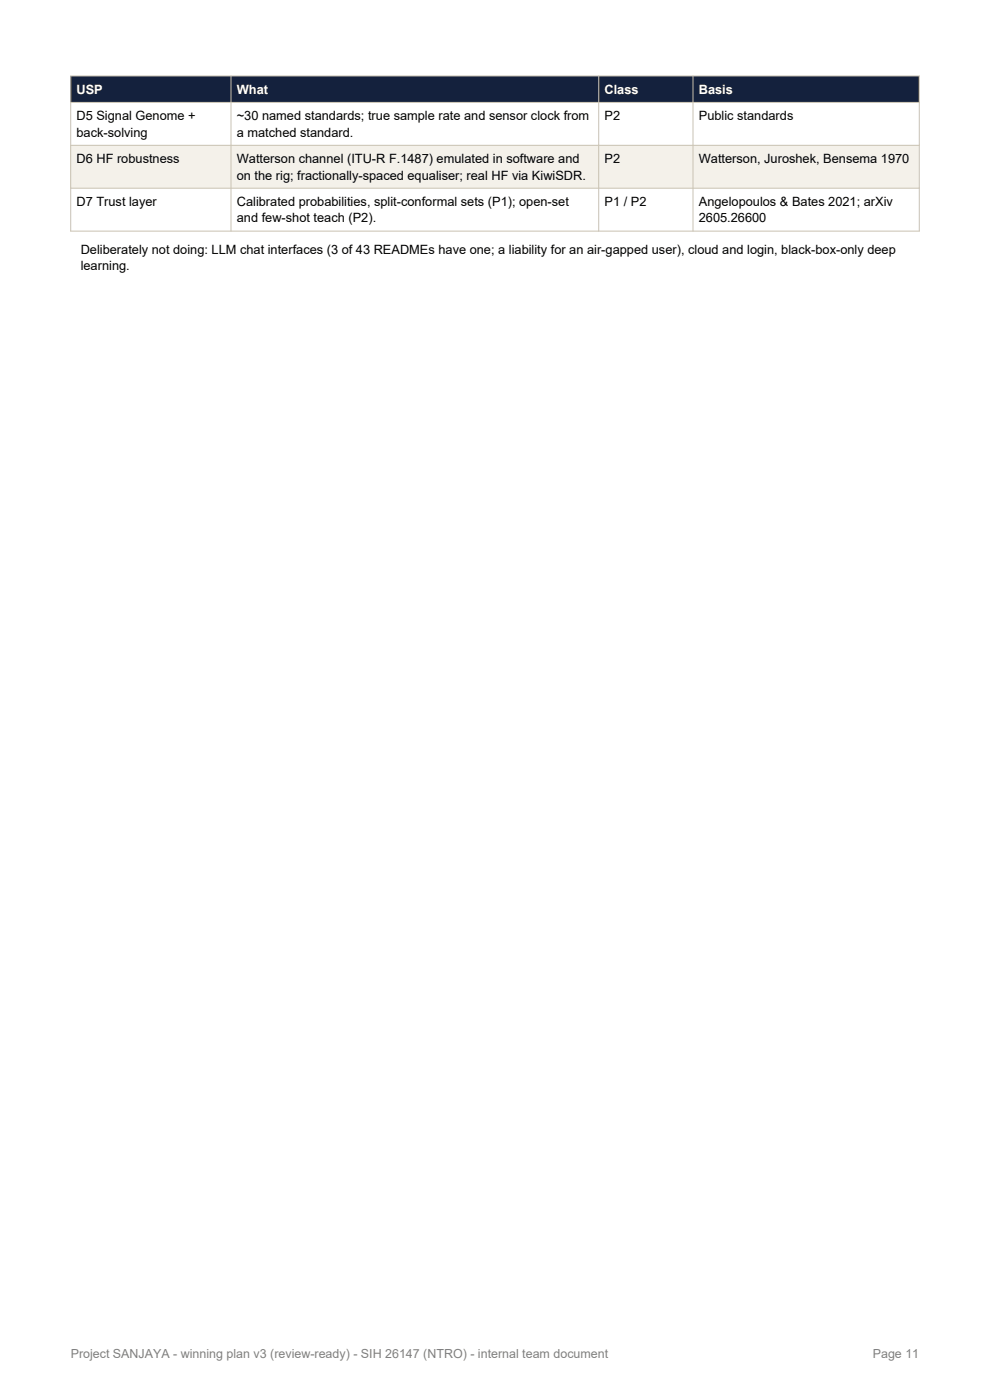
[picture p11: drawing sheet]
<svg xmlns="http://www.w3.org/2000/svg" width="210mm" height="297mm" viewBox="0 0 210 297" stroke-linecap="round" stroke-linejoin="round" font-family="sans-serif">
<defs><g id="words">
<g font-size="2.7" fill="#fff">
<text x="16.2" y="19.9">USP</text>
<text x="50.2" y="19.9">What</text>
<text x="128.2" y="19.9">Class</text>
<text x="148.2" y="19.9">Basis</text>
</g>
<g font-size="2.7">
<text x="16.2" y="25.5">D5 Signal Genome +</text>
<text x="16.2" y="29">back-solving</text>
<text x="50.2" y="25.5">~30 named standards; true sample rate and sensor clock from</text>
<text x="50.2" y="29">a matched standard.</text>
<text x="128.2" y="25.5">P2</text>
<text x="148.2" y="25.5">Public standards</text>
<text x="16.2" y="34.6">D6 HF robustness</text>
<text x="50.2" y="34.6">Watterson channel (ITU-R F.1487) emulated in software and</text>
<text x="128.2" y="34.6">P2</text>
<text x="148.2" y="34.6">Watterson, Juroshek, Bensema 1970</text>
<text x="50.2" y="38.1">on the rig; fractionally-spaced equaliser; real HF via KiwiSDR.</text>
<text x="16.2" y="43.7">D7 Trust layer</text>
<text x="50.2" y="43.7">Calibrated probabilities, split-conformal sets (P1); open-set</text>
<text x="50.2" y="47.2">and few-shot teach (P2).</text>
<text x="128.2" y="43.7">P1 / P2</text>
<text x="148.2" y="43.7">Angelopoulos &amp; Bates 2021; arXiv</text>
<text x="148.2" y="47.2">2605.26600</text>
<text x="17.1" y="53.9">Deliberately not doing: LLM chat interfaces (3 of 43 READMEs have one; a liability for an air-gapped user), cloud and login, black-box-only deep</text>
<text x="17.1" y="57.4">learning.</text>
</g>
<g font-size="2.6" fill="#808080">
<text x="15" y="288">Project SANJAYA - winning plan v3 (review-ready) - SIH 26147 (NTRO) - internal team document</text>
<text x="185.1" y="288">Page 11</text>
</g>
</g></defs>
<path d="M15 16.1h180v5.6h-180z" fill-rule="evenodd" fill="#14213d"/>
<path d="M15 21.7h180v9.1h-180z" fill-rule="evenodd" fill="#fff"/>
<path d="M15 30.8h180v9.1h-180z" fill-rule="evenodd" fill="#f4f1ea"/>
<path d="M15 39.9h180v9.1h-180z" fill-rule="evenodd" fill="#fff"/>
<path d="M15 16.1h180v32.9h-180zM49 16.1v32.9M127 16.1v32.9M147 16.1v32.9M15 21.7h180M15 30.8h180M15 39.9h180" fill="none" stroke="#c9c2b2" stroke-width=".21"/>
<use href="#words"/>
</svg>
